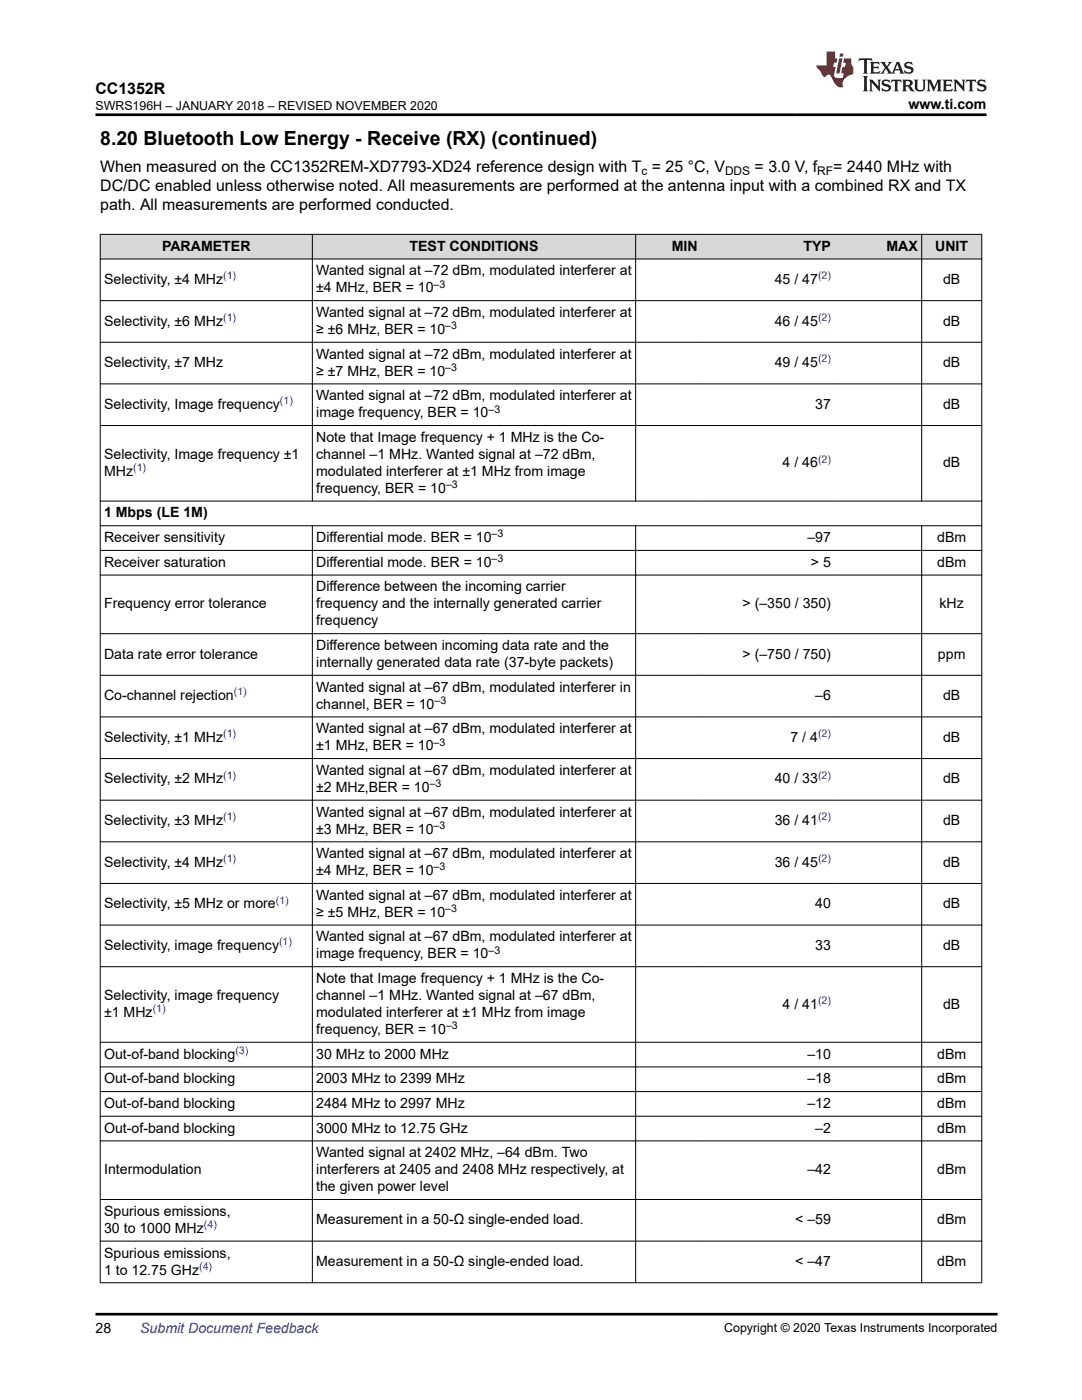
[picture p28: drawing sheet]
<svg xmlns="http://www.w3.org/2000/svg" width="216mm" height="279mm" viewBox="0 0 216 279" stroke-linecap="round" stroke-linejoin="round" font-family="sans-serif">
<defs><g id="words">
<text font-size="3.9" x="20" y="28.8">8.20 Bluetooth Low Energy - Receive (RX) (continued)</text>
<g font-size="3.2">
<text x="19" y="18.7">CC1352R</text>
<text x="20" y="34.3">When measured on the CC1352REM-XD7793-XD24 reference design with T = 25 °C, V</text>
<text x="150.6" y="34.3">= 3.0 V, f</text>
<text x="166.3" y="34.3">= 2440 MHz with</text>
<text x="20" y="38.1">DC/DC enabled unless otherwise noted. All measurements are performed at the antenna input with a combined RX and TX</text>
<text x="20" y="41.9">path. All measurements are performed conducted.</text>
</g>
<g font-size="2.8">
<text x="181.3" y="21.8">www.ti.com</text>
<text x="32.3" y="50">PARAMETER</text>
<text x="81.7" y="50">TEST CONDITIONS</text>
<text x="134" y="50">MIN</text>
<text x="160.3" y="50">TYP</text>
<text x="176.9" y="50">MAX</text>
<text x="186.6" y="50">UNIT</text>
<text x="20.8" y="56.7">Selectivity, ±4 MHz</text>
<text x="63.1" y="55">Wanted signal at –72 dBm, modulated interferer at</text>
<text x="63.1" y="58.4">±4 MHz, BER = 10</text>
<text x="154.6" y="56.7">45 / 47</text>
<text x="188.2" y="56.7">dB</text>
<text x="20.8" y="65">Selectivity, ±6 MHz</text>
<text x="63.1" y="63.3">Wanted signal at –72 dBm, modulated interferer at</text>
<text x="154.6" y="65">46 / 45</text>
<text x="188.2" y="65">dB</text>
<text x="63.1" y="66.7">≥ ±6 MHz, BER = 10</text>
<text x="63.1" y="71.6">Wanted signal at –72 dBm, modulated interferer at</text>
<text x="20.8" y="73.3">Selectivity, ±7 MHz</text>
<text x="63.1" y="75">≥ ±7 MHz, BER = 10</text>
<text x="154.6" y="73.3">49 / 45</text>
<text x="188.2" y="73.3">dB</text>
<text x="20.8" y="81.6">Selectivity, Image frequency</text>
<text x="63.1" y="79.9">Wanted signal at –72 dBm, modulated interferer at</text>
<text x="63.1" y="83.3">image frequency, BER = 10</text>
<text x="162.7" y="81.6">37</text>
<text x="188.2" y="81.6">dB</text>
<text x="63.1" y="88.2">Note that Image frequency + 1 MHz is the Co-</text>
<text x="20.8" y="91.6">Selectivity, Image frequency ±1</text>
<text x="20.8" y="95">MHz</text>
<text x="63.1" y="91.6">channel –1 MHz. Wanted signal at –72 dBm,</text>
<text x="63.1" y="95">modulated interferer at ±1 MHz from image</text>
<text x="156.2" y="93.3">4 / 46</text>
<text x="188.2" y="93.3">dB</text>
<text x="63.1" y="98.4">frequency, BER = 10</text>
<text x="20.8" y="103.3">1 Mbps (LE 1M)</text>
<text x="20.8" y="113.1">Receiver saturation</text>
<text x="20.8" y="108.2">Receiver sensitivity</text>
<text x="63.1" y="113.1">Differential mode. BER = 10</text>
<text x="63.1" y="108.2">Differential mode. BER = 10</text>
<text x="161.1" y="108.2">–97</text>
<text x="161.8" y="113.1">&gt; 5</text>
<text x="187" y="113.1">dBm</text>
<text x="187" y="108.2">dBm</text>
<text x="63.1" y="118">Difference between the incoming carrier</text>
<text x="20.8" y="121.4">Frequency error tolerance</text>
<text x="63.1" y="121.4">frequency and the internally generated carrier</text>
<text x="63.1" y="124.8">frequency</text>
<text x="148.2" y="121.4">&gt; (–350 / 350)</text>
<text x="187.5" y="121.4">kHz</text>
<text x="20.8" y="131.4">Data rate error tolerance</text>
<text x="63.1" y="129.7">Difference between incoming data rate and the</text>
<text x="148.2" y="131.4">&gt; (–750 / 750)</text>
<text x="187.2" y="131.4">ppm</text>
<text x="63.1" y="133.1">internally generated data rate (37-byte packets)</text>
<text x="20.8" y="139.7">Co-channel rejection</text>
<text x="63.1" y="138">Wanted signal at –67 dBm, modulated interferer in</text>
<text x="63.1" y="141.4">channel, BER = 10</text>
<text x="162.7" y="139.7">–6</text>
<text x="188.2" y="139.7">dB</text>
<text x="20.8" y="148">Selectivity, ±1 MHz</text>
<text x="63.1" y="146.4">Wanted signal at –67 dBm, modulated interferer at</text>
<text x="63.1" y="149.7">±1 MHz, BER = 10</text>
<text x="157.7" y="148">7 / 4</text>
<text x="188.2" y="148">dB</text>
<text x="63.1" y="154.7">Wanted signal at –67 dBm, modulated interferer at</text>
<text x="20.8" y="156.4">Selectivity, ±2 MHz</text>
<text x="63.1" y="158">±2 MHz,BER = 10</text>
<text x="154.6" y="156.4">40 / 33</text>
<text x="188.2" y="156.4">dB</text>
<text x="20.8" y="164.7">Selectivity, ±3 MHz</text>
<text x="63.1" y="163">Wanted signal at –67 dBm, modulated interferer at</text>
<text x="63.1" y="166.4">±3 MHz, BER = 10</text>
<text x="154.6" y="164.7">36 / 41</text>
<text x="188.2" y="164.7">dB</text>
<text x="20.8" y="173">Selectivity, ±4 MHz</text>
<text x="63.1" y="171.3">Wanted signal at –67 dBm, modulated interferer at</text>
<text x="154.6" y="173">36 / 45</text>
<text x="188.2" y="173">dB</text>
<text x="63.1" y="174.7">±4 MHz, BER = 10</text>
<text x="63.1" y="179.6">Wanted signal at –67 dBm, modulated interferer at</text>
<text x="20.8" y="181.3">Selectivity, ±5 MHz or more</text>
<text x="63.1" y="183">≥ ±5 MHz, BER = 10</text>
<text x="162.7" y="181.3">40</text>
<text x="188.2" y="181.3">dB</text>
<text x="20.8" y="189.6">Selectivity, image frequency</text>
<text x="63.1" y="187.9">Wanted signal at –67 dBm, modulated interferer at</text>
<text x="63.1" y="191.3">image frequency, BER = 10</text>
<text x="162.7" y="189.6">33</text>
<text x="188.2" y="189.6">dB</text>
<text x="63.1" y="196.2">Note that Image frequency + 1 MHz is the Co-</text>
<text x="20.8" y="199.6">Selectivity, image frequency</text>
<text x="20.8" y="203">±1 MHz</text>
<text x="63.1" y="199.6">channel –1 MHz. Wanted signal at –67 dBm,</text>
<text x="63.1" y="203">modulated interferer at ±1 MHz from image</text>
<text x="156.2" y="201.3">4 / 41</text>
<text x="188.2" y="201.3">dB</text>
<text x="63.1" y="206.4">frequency, BER = 10</text>
<text x="20.8" y="211.3">Out-of-band blocking</text>
<text x="63.1" y="211.3">30 MHz to 2000 MHz</text>
<text x="161.1" y="211.3">–10</text>
<text x="187" y="211.3">dBm</text>
<text x="20.8" y="216.2">Out-of-band blocking</text>
<text x="20.8" y="221.1">Out-of-band blocking</text>
<text x="63.1" y="216.2">2003 MHz to 2399 MHz</text>
<text x="63.1" y="221.1">2484 MHz to 2997 MHz</text>
<text x="161.1" y="216.2">–18</text>
<text x="161.1" y="221.1">–12</text>
<text x="187" y="216.2">dBm</text>
<text x="187" y="221.1">dBm</text>
<text x="20.8" y="226">Out-of-band blocking</text>
<text x="63.1" y="226">3000 MHz to 12.75 GHz</text>
<text x="162.7" y="226">–2</text>
<text x="187" y="226">dBm</text>
<text x="63.1" y="231">Wanted signal at 2402 MHz, –64 dBm. Two</text>
<text x="20.8" y="234.4">Intermodulation</text>
<text x="63.1" y="234.4">interferers at 2405 and 2408 MHz respectively, at</text>
<text x="63.1" y="237.7">the given power level</text>
<text x="161.1" y="234.4">–42</text>
<text x="187" y="234.4">dBm</text>
<text x="20.8" y="242.7">Spurious emissions,</text>
<text x="63.1" y="244.4">Measurement in a 50-Ω single-ended load.</text>
<text x="158.7" y="244.4">&lt; –59</text>
<text x="187" y="244.4">dBm</text>
<text x="20.8" y="251">Spurious emissions,</text>
<text x="20.8" y="246">30 to 1000 MHz</text>
<text x="20.8" y="254.4">1 to 12.75 GHz</text>
<text x="63.1" y="252.7">Measurement in a 50-Ω single-ended load.</text>
<text x="158.7" y="252.7">&lt; –47</text>
<text x="187" y="252.7">dBm</text>
<text x="19" y="266.1">28</text>
</g>
<text font-size="2.8" fill="#00f" x="28" y="266.1">Submit Document Feedback</text>
<g font-size="2.5">
<text x="19.1" y="21.9">SWRS196H – JANUARY 2018 – REVISED NOVEMBER 2020</text>
<text x="144.5" y="265.8">Copyright © 2020 Texas Instruments Incorporated</text>
</g>
<g font-size="2.4">
<text x="128" y="34.9">c</text>
<text x="144.7" y="34.9">DDS</text>
<text x="163.1" y="34.9">RF</text>
</g>
<g font-size="2.1" fill="#00f">
<text x="44.5" y="55.7">(1)</text>
<text x="163.2" y="55.7">(2)</text>
<text x="44.5" y="64">(1)</text>
<text x="163.2" y="64">(2)</text>
<text x="163.2" y="72.3">(2)</text>
<text x="55.9" y="80.6">(1)</text>
<text x="26.6" y="94">(1)</text>
<text x="163.2" y="92.3">(2)</text>
<text x="46.7" y="138.8">(1)</text>
<text x="44.5" y="147.1">(1)</text>
<text x="163.2" y="147.1">(2)</text>
<text x="44.5" y="155.4">(1)</text>
<text x="163.2" y="155.4">(2)</text>
<text x="44.5" y="163.7">(1)</text>
<text x="163.2" y="163.7">(2)</text>
<text x="44.5" y="172">(1)</text>
<text x="163.2" y="172">(2)</text>
<text x="55" y="180.3">(1)</text>
<text x="55.7" y="188.6">(1)</text>
<text x="30.5" y="202">(1)</text>
<text x="163.2" y="200.3">(2)</text>
<text x="47" y="210.3">(3)</text>
<text x="40.7" y="245.1">(4)</text>
<text x="39.7" y="253.4">(4)</text>
</g>
<g font-size="2.1">
<text x="86.5" y="57.4">–3</text>
<text x="88.9" y="65.7">–3</text>
<text x="88.9" y="74">–3</text>
<text x="97.5" y="82.3">–3</text>
<text x="89" y="97.4">–3</text>
<text x="98.1" y="107.3">–3</text>
<text x="98.1" y="112.2">–3</text>
<text x="86.7" y="140.5">–3</text>
<text x="86.5" y="148.8">–3</text>
<text x="85.7" y="157.1">–3</text>
<text x="86.5" y="165.4">–3</text>
<text x="86.5" y="173.7">–3</text>
<text x="88.9" y="182">–3</text>
<text x="97.5" y="190.3">–3</text>
<text x="89" y="205.4">–3</text>
</g>
</g></defs>
<g fill="#d8d8d8">
<path d="M20 46.8h175.9v4.9h-175.9z" fill-rule="evenodd"/>
<path d="M20.1 46.8h42.2v4.8h-42.2z" fill-rule="evenodd"/>
<path d="M62.4 46.8h64.4v4.8h-64.4z" fill-rule="evenodd"/>
<path d="M126.9 46.8h13v4.8h-13z" fill-rule="evenodd"/>
<path d="M139.9 46.8h26.6v4.8h-26.6z" fill-rule="evenodd"/>
<path d="M166.5 46.8h17.3v4.8h-17.3z" fill-rule="evenodd"/>
<path d="M184 46.8h11.8v4.8h-11.8z" fill-rule="evenodd"/>
</g>
<g fill="none" stroke="#000" stroke-width=".2">
<path d="M19.9 46.8h176.1M19.9 51.7h176.1M19.9 60h176.1M20 46.7v209.4M62.3 46.7v53.4M126.8 46.7v53.4M183.9 46.7v53.4M195.9 46.7v209.4M19.9 68.3h176.1M19.9 76.6h176.1M19.9 84.9h176.1M19.9 100h176.1"/>
<path d="M19.9 104.9h176.1M19.9 109.8h176.1M19.9 114.8h176.1M62.3 104.9v151.2M126.8 104.9v151.2M183.9 104.9v151.2M19.9 126.5h176.1M19.9 134.8h176.1M19.9 143.1h176.1M19.9 151.4h176.1M19.9 159.7h176.1M19.9 168h176.1"/>
<path d="M19.9 176.3h176.1M19.9 184.6h176.1M19.9 192.9h176.1M19.9 208h176.1M19.9 212.9h176.1M19.9 217.8h176.1M19.9 222.8h176.1M19.9 227.7h176.1M19.9 239.4h176.1M19.9 247.7h176.1M19.9 256h176.1"/>
</g>
<path d="M171.5 11.6l-.2 .6 .5-.2h.6v.1v2.2l-.2 .4h1l-.2-.4v-2.2v-.1h.5l.6 .2-.2-.6zM173.6 12.4l.2 .3v1.6l-.2 .4h1.9l.1-.6a1.08 1.08 0 0 1-1.3 .2v-.7h.6l.4 .2v-.7l-.4 .2h-.6v-.5l.2-.2a1 1 0 0 1 1 .3l-.1-.5zM175.7 12.4l.9 1.1-1 1.2h.9l-.2-.2 .5-.8 .4 .8-.2 .2h1.6l-.2-.2 .2-.5h.9l.1 .5-.1 .2h.9l-.2-.4-.8-1.9h-.5l-.9 2.1-.9-1.1 .9-1h-.8l.2 .2-.4 .6-.4-.6 .2-.2zM179 12.8l.4 1h-.7zM180.7 12.5a.65 .65 0 0 0-.2 .7 .65 .65 0 0 0 .6 .5l.6 .1 .1 .3a.79 .79 0 0 1-.7 .4 .79 .79 0 0 1-.7-.5l.1 .7 .2-.1a.93 .93 0 0 0 1.1 0 .93 .93 0 0 0 .4-.9 1.46 1.46 0 0 0-1.2-.6l-.1-.3a1.09 1.09 0 0 1 1.2 .2l-.2-.6-.1 .1-.5-.2zM172.2 15.2l.2 .4v2.2l-.2 .4h1l-.2-.4v-2.2l.2-.4zM173.4 15.9l.2 .4v1.5l-.2 .4h.8l-.3-.4 .1-1.3 1.6 1.8v-2l.2-.4h-.7l.1 .2 .1 1.1-1.2-1.3zM176.2 16a.65 .65 0 0 0-.2 .8 .65 .65 0 0 0 .6 .4l.6 .2 .1 .2a.79 .79 0 0 1-.7 .4 .79 .79 0 0 1-.7-.5l.1 .7 .2-.1a.93 .93 0 0 0 1.1 .1 .93 .93 0 0 0 .4-1 1.46 1.46 0 0 0-1.2-.5l-.1-.4a1.09 1.09 0 0 1 1.2 .2l-.1-.6-.2 .1-.5-.1zM177.9 15.9l-.1 .6a.63 .63 0 0 1 .8-.3v1.6l-.3 .4h1l-.2-.4v-1.6a.66 .66 0 0 1 .8 .3l-.1-.6zM180 15.9l.2 .4v1.5l-.2 .4h1l-.2-.2-.1-.7h.5l.1 .2a.79 .79 0 0 0 1.2 .6l-1-.9a.61 .61 0 0 0 .6-.6 .61 .61 0 0 0-.5-.7zM180.8 16.2h.1a.47 .47 0 0 1 .5 .1 .47 .47 0 0 1 .1 .5l-.1 .1-.7 .1zM182.3 15.9l.2 .2a2.27 2.27 0 0 0 .4 2 1.04 1.04 0 0 0 1.7-.7v-1.3l.2-.2h-.8l.2 .4v1.1a.6 .6 0 0 1-.6 .6 .6 .6 0 0 1-.6-.6v-1.1l.3-.4zM184.9 15.9l.2 .4v1.5l-.2 .4h.8l-.3-.4v-1.4l.9 1.9 .9-1.9v1.4l-.3 .4h1l-.2-.4v-1.5l.2-.4h-.8l-.7 1.5-.6-1.5zM188.1 15.9l.2 .4v1.5l-.2 .4h1.9l.1-.6a1.09 1.09 0 0 1-1.3 .2v-.7h.6l.4 .2v-.6l-.4 .2h-.6v-.6l.2-.1a1.01 1.01 0 0 1 1 .3l-.1-.6zM190.2 15.9l.3 .4v1.5l-.3 .4h.8l-.2-.4v-1.3l1.6 1.8v-2l.2-.4h-.7l.2 .2v1.1l-1.2-1.3zM192.8 15.9l-.1 .6a.63 .63 0 0 1 .8-.3v1.6l-.3 .4h1l-.2-.4v-1.6a.66 .66 0 0 1 .8 .3l-.1-.6zM195.2 16a.65 .65 0 0 0-.2 .8 .65 .65 0 0 0 .6 .4l.6 .2 .2 .2a.79 .79 0 0 1-.7 .4 .79 .79 0 0 1-.7-.5l.1 .7 .2-.1a.93 .93 0 0 0 1 .1 .93 .93 0 0 0 .5-1 1.46 1.46 0 0 0-1.3-.5v-.4a1.09 1.09 0 0 1 1.2 .2l-.2-.6-.2 .1-.5-.1z" fill="#231f20"/>
<path d="M164.9 10.3v2.7h-2l.1 .4 .8 1a.95 .95 0 0 0 1 .9 .59 .59 0 0 1 .5-.4 .59 .59 0 0 1 .5 .3l.4 .8a1.59 1.59 0 0 0 2.1 1.4 1.61 1.61 0 0 1 1-2.3l1-.3-.1-1.5a1.59 1.59 0 0 1-.3-1.7h-1.5l-.2 .9h.6l-.2 .9h-.5l-.2 .9v.3l.4 .1-.1 .9h-.7a.73 .73 0 0 1-1-.7l.3-1.5h-.5l.1-.9h.5l.2-.9h-.5v-1.3zM167.4 11.6l-.6 3.1h.7l.6-3.1zM167.6 10.7l-.1 .6h.7l.1-.6z" fill="#ed1c24"/>
<path d="M19 22.9h177.8M19 262.3h180" fill="none" stroke="#000" stroke-width=".53"/>
<use href="#words"/>
</svg>
